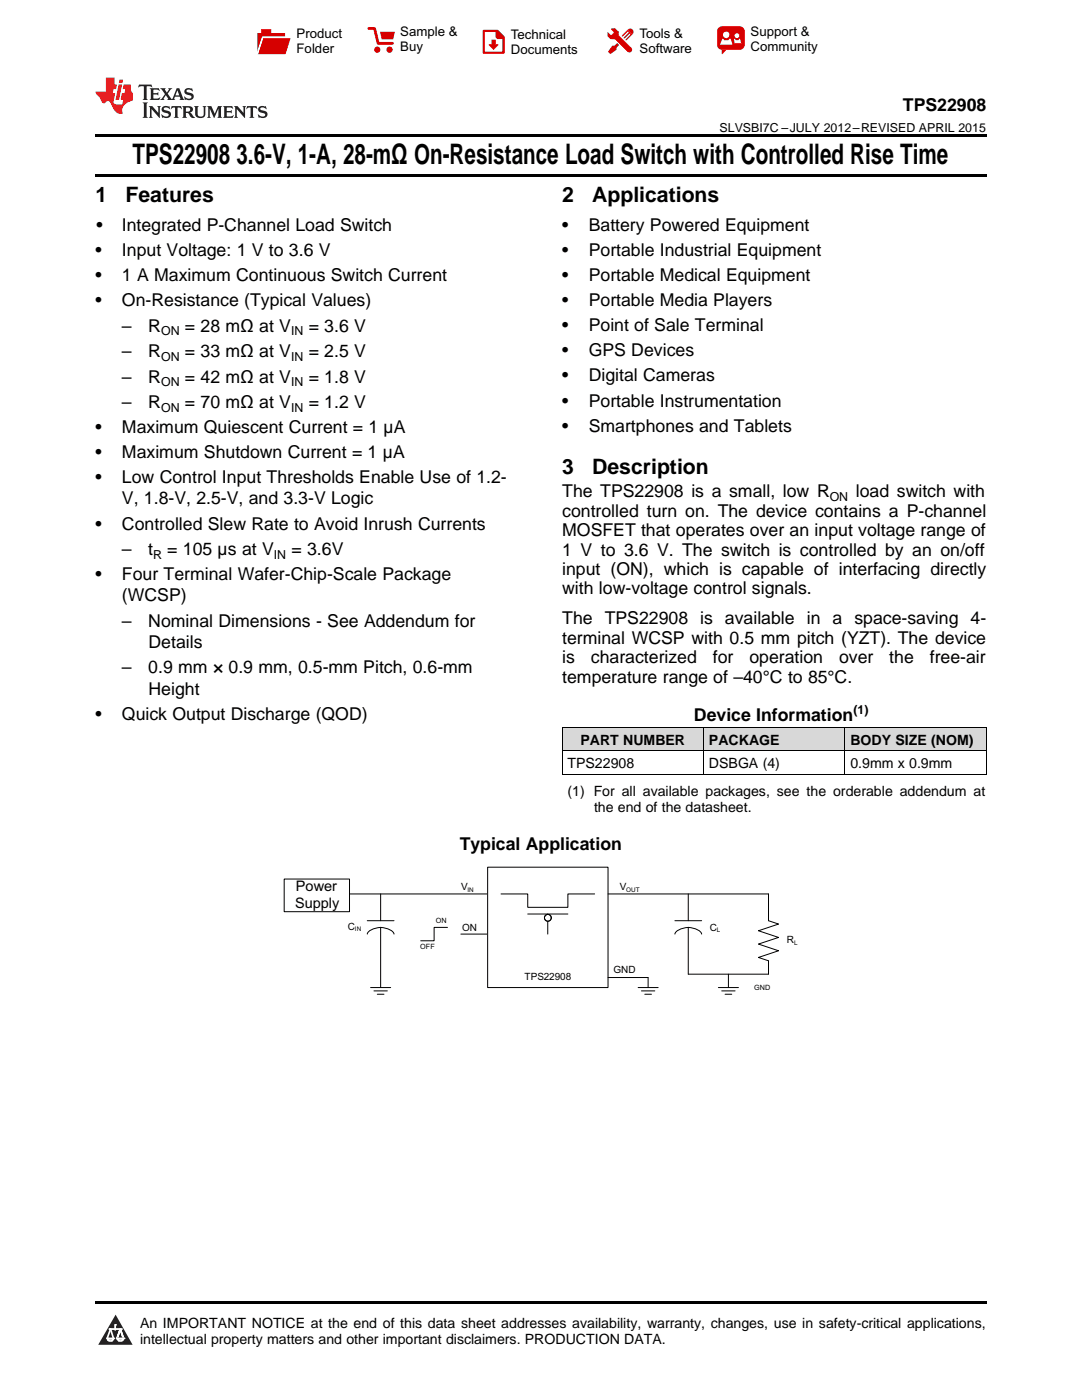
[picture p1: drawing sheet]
<svg xmlns="http://www.w3.org/2000/svg" width="216mm" height="279mm" viewBox="0 0 216 279" stroke-linecap="round" stroke-linejoin="round" font-family="sans-serif">
<defs><g id="words">
<g font-size="5.6">
<text x="26.5" y="32.8">TPS22908</text>
<text x="47.2" y="32.8">3.6-V, 1-A, 28-mΩ On-Resistance Load Switch with Controlled Rise Time</text>
</g>
<g font-size="4.2">
<text x="19" y="40.4">1</text>
<text x="25" y="40.4">Features</text>
<text x="112.2" y="40.4">2</text>
<text x="118.2" y="40.4">Applications</text>
<text x="112.2" y="94.6">3</text>
<text x="118.2" y="94.6">Description</text>
</g>
<g font-size="3.5">
<text x="180.2" y="22.2">TPS22908</text>
<text x="19.2" y="46.1">•</text>
<text x="24.3" y="46.1">Integrated P-Channel Load Switch</text>
<text x="112.2" y="46.1">•</text>
<text x="117.5" y="46.1">Battery Powered Equipment</text>
<text x="19" y="51.1">•</text>
<text x="24.3" y="51.1">Input Voltage: 1 V to 3.6 V</text>
<text x="112.2" y="51.1">•</text>
<text x="117.5" y="51.1">Portable Industrial Equipment</text>
<text x="19" y="56.1">•</text>
<text x="24.3" y="56.1">1 A Maximum Continuous Switch Current</text>
<text x="112.2" y="56.1">•</text>
<text x="117.5" y="56.1">Portable Medical Equipment</text>
<text x="19" y="61.1">•</text>
<text x="24.3" y="61.1">On-Resistance (Typical Values)</text>
<text x="112.2" y="61.1">•</text>
<text x="117.5" y="61.1">Portable Media Players</text>
<text x="24.3" y="66.2">–</text>
<text x="24.3" y="71.3">–</text>
<text x="29.6" y="66.2">R</text>
<text x="29.6" y="71.3">R</text>
<text x="36.9" y="66.2">= 28 mΩ at V</text>
<text x="36.9" y="71.3">= 33 mΩ at V</text>
<text x="61.6" y="66.2">= 3.6 V</text>
<text x="61.6" y="71.3">= 2.5 V</text>
<text x="112.2" y="66.1">•</text>
<text x="112.2" y="71.1">•</text>
<text x="117.5" y="66.1">Point of Sale Terminal</text>
<text x="117.5" y="71.1">GPS Devices</text>
<text x="24.3" y="76.3">–</text>
<text x="29.6" y="76.3">R</text>
<text x="36.9" y="76.3">= 42 mΩ at V</text>
<text x="61.6" y="76.3">= 1.8 V</text>
<text x="112.2" y="76.1">•</text>
<text x="117.5" y="76.1">Digital Cameras</text>
<text x="24.3" y="81.4">–</text>
<text x="29.6" y="81.4">R</text>
<text x="36.9" y="81.4">= 70 mΩ at V</text>
<text x="61.6" y="81.4">= 1.2 V</text>
<text x="112.2" y="81.1">•</text>
<text x="117.5" y="81.1">Portable Instrumentation</text>
<text x="19" y="86.4">•</text>
<text x="24.3" y="86.4">Maximum Quiescent Current = 1 µA</text>
<text x="112.2" y="86.1">•</text>
<text x="117.5" y="86.1">Smartphones and Tablets</text>
<text x="19" y="91.4">•</text>
<text x="24.3" y="91.4">Maximum Shutdown Current = 1 µA</text>
<text x="19" y="96.4">•</text>
<text x="24.3" y="96.4">Low Control Input Thresholds Enable Use of 1.2-</text>
<text x="24.3" y="100.7">V, 1.8-V, 2.5-V, and 3.3-V Logic</text>
<text x="112.2" y="99.2">The TPS22908 is a small, low R</text>
<text x="170.8" y="99.2">load switch with</text>
<text x="19" y="105.7">•</text>
<text x="24.3" y="105.7">Controlled Slew Rate to Avoid Inrush Currents</text>
<text x="112.2" y="103.1">controlled turn on. The device contains a P-channel</text>
<text x="112.2" y="107">MOSFET that operates over an input voltage range of</text>
<text x="24.3" y="110.8">–</text>
<text x="29.6" y="110.8">t</text>
<text x="33.4" y="110.8">= 105 µs at V</text>
<text x="58.2" y="110.8">= 3.6V</text>
<text x="112.2" y="110.9">1 V to 3.6 V. The switch is controlled by an on/off</text>
<text x="19" y="115.8">•</text>
<text x="24.3" y="115.8">Four Terminal Wafer-Chip-Scale Package</text>
<text x="112.2" y="114.8">input (ON), which is capable of interfacing directly</text>
<text x="112.2" y="118.6">with low-voltage control signals.</text>
<text x="24.3" y="120">(WCSP)</text>
<text x="24.3" y="125.1">–</text>
<text x="29.6" y="125.1">Nominal Dimensions - See Addendum for</text>
<text x="112.2" y="124.6">The TPS22908 is available in a space-saving 4-</text>
<text x="29.6" y="129.3">Details</text>
<text x="112.2" y="128.5">terminal WCSP with 0.5 mm pitch (YZT). The device</text>
<text x="24.3" y="134.4">–</text>
<text x="29.6" y="134.4">0.9 mm × 0.9 mm, 0.5-mm Pitch, 0.6-mm</text>
<text x="112.2" y="132.4">is</text>
<text x="112.2" y="136.2">temperature range of –40°C to 85°C.</text>
<text x="117.9" y="132.4">characterized</text>
<text x="142.3" y="132.4">for</text>
<text x="149.5" y="132.4">operation</text>
<text x="167.4" y="132.4">over</text>
<text x="177.5" y="132.4">the</text>
<text x="185.5" y="132.4">free-air</text>
<text x="19" y="143.7">•</text>
<text x="24.3" y="143.7">Quick Output Discharge (QOD)</text>
<text x="29.6" y="138.6">Height</text>
<text x="138.5" y="144">Device Information</text>
<text x="91.7" y="169.7">Typical Application</text>
</g>
<g font-size="2.9">
<text x="59.1" y="177.8">Power</text>
<text x="58.9" y="181.2">Supply</text>
</g>
<g font-size="2.8">
<text x="115.8" y="148.6">PART NUMBER</text>
<text x="141.5" y="148.6">PACKAGE</text>
<text x="169.7" y="148.6">BODY SIZE (NOM)</text>
<text x="113.2" y="153.3">TPS22908</text>
<text x="141.5" y="153.3">DSBGA (4)</text>
<text x="169.7" y="153.3">0.9mm x 0.9mm</text>
<text x="113.2" y="158.8">(1) For all available packages, see the orderable addendum at</text>
<text x="118.5" y="162">the end of the datasheet.</text>
<text x="27.9" y="265">An IMPORTANT NOTICE at the end of this data sheet addresses availability, warranty, changes, use in safety-critical applications,</text>
<text x="27.9" y="268.2">intellectual property matters and other important disclaimers. PRODUCTION DATA.</text>
</g>
<g font-size="2.6">
<text x="59.2" y="7.6">Product</text>
<text x="59.2" y="10.6">Folder</text>
<text x="79.9" y="7.3">Sample &amp;</text>
<text x="79.9" y="10.2">Buy</text>
<text x="101.9" y="7.8">Technical</text>
<text x="101.9" y="10.8">Documents</text>
<text x="127.6" y="7.6">Tools &amp;</text>
<text x="127.6" y="10.6">Software</text>
<text x="149.8" y="7.2">Support &amp;</text>
<text x="149.8" y="10.2">Community</text>
</g>
<g font-size="2.5">
<text x="143.6" y="26.3">SLVSBI7C –JULY 2012–REVISED APRIL 2015</text>
<text x="32.1" y="66.9">ON</text>
<text x="32.1" y="72">ON</text>
<text x="58.1" y="66.9">IN</text>
<text x="58.1" y="72">IN</text>
<text x="32.1" y="77">ON</text>
<text x="58.1" y="77">IN</text>
<text x="32.1" y="82.1">ON</text>
<text x="58.1" y="82.1">IN</text>
<text x="165.6" y="99.9">ON</text>
<text x="30.6" y="111.5">R</text>
<text x="54.6" y="111.5">IN</text>
<text x="170.3" y="142.6">(1)</text>
</g>
<g font-size="2">
<text x="92" y="177.6">V</text>
<text x="123.7" y="177.6">V</text>
<text x="69.4" y="185.6">C</text>
<text x="92.2" y="185.7">ON</text>
<text x="141.6" y="185.7">C</text>
<text x="157" y="188.3">R</text>
<text x="104.7" y="195.5">TPS22908</text>
<text x="122.4" y="194.2">GND</text>
</g>
<g font-size="1.4">
<text x="86.9" y="184.1">ON</text>
<text x="83.9" y="189.4">OFF</text>
<text x="150.5" y="197.5">GND</text>
</g>
<g font-size="1.3">
<text x="93.3" y="178">IN</text>
<text x="125" y="178">OUT</text>
<text x="70.8" y="185.7">IN</text>
<text x="143.1" y="185.9">L</text>
<text x="158.4" y="188.6">L</text>
</g>
</g></defs>
<g fill="#d8d8d8">
<path d="M112.2 145.2h28.2v4.7h-28.2z"/>
<path d="M140.4 145.2h28.2v4.7h-28.2z"/>
<path d="M168.6 145.2h28.2v4.7h-28.2z"/>
</g>
<path d="M23.1 262.4l3.4 6h-6.9z" fill="#231f20"/>
<path d="M21.4 267.1h1.2l-.3 .5h-.3a.55 .55 0 0 1-.6-.5z" fill-rule="evenodd" fill="#fff"/>
<path d="M21.4 267.1h1.2l-.3 .5h-.3a.55 .55 0 0 1-.6-.5z" fill="none" stroke="#231f20" stroke-width=".34"/>
<path d="M21.4 267.1l1.2 .1-.3 .4h-.5z" fill="none" stroke="#fff" stroke-width=".34"/>
<path d="M23 265.3h.1" fill="none" stroke="#fff" stroke-width=".34"/>
<path d="M23 264.4v.9z" fill="#fff"/>
<path d="M23 264.4v.9z" fill="none" stroke="#fff" stroke-width=".34"/>
<circle cx="23" cy="264.4" r=".17" fill="#fff"/>
<path d="M21.9 265.2h.1" fill="none" stroke="#fff" stroke-width=".34"/>
<path d="M21.9 265.2h2.3z" fill="#fff"/>
<path d="M21.9 265.2h2.3z" fill="none" stroke="#fff" stroke-width=".34"/>
<circle cx="24.2" cy="265.2" r=".17" fill="#fff"/>
<path d="M23.3 267.1h.1" fill="none" stroke="#fff" stroke-width=".34"/>
<path d="M24 265.2l-.7 1.9z" fill="#fff"/>
<path d="M24 265.2l-.7 1.9z" fill="none" stroke="#fff" stroke-width=".34"/>
<path d="M24 265.2l.7 1.9z" fill="#fff"/>
<path d="M24 265.2l.7 1.9z" fill="none" stroke="#fff" stroke-width=".34"/>
<path d="M24.6 267.1h.1" fill="none" stroke="#fff" stroke-width=".34"/>
<circle cx="21.4" cy="267.1" r=".17" fill="#fff"/>
<path d="M22.1 265.2l-.7 1.9z" fill="#fff"/>
<path d="M22.1 265.2l-.7 1.9z" fill="none" stroke="#fff" stroke-width=".34"/>
<path d="M22.1 265.2l.5 1.9z" fill="#fff"/>
<path d="M22.1 265.2l.5 1.9z" fill="none" stroke="#fff" stroke-width=".34"/>
<circle cx="22.6" cy="267.1" r=".17" fill="#fff"/>
<path d="M23.4 267.1h1.3a.65 .65 0 0 1-.7 .5 .65 .65 0 0 1-.6-.5z" fill-rule="evenodd" fill="#fff"/>
<path d="M23.4 267.1h1.3a.65 .65 0 0 1-.7 .5 .65 .65 0 0 1-.6-.5z" fill="none" stroke="#231f20" stroke-width=".34"/>
<path d="M23.4 267.1h1.3l-.4 .5h-.6z" fill="none" stroke="#fff" stroke-width=".34"/>
<path d="M23.3 267.1h.1" fill="none" stroke="#fff" stroke-width=".34"/>
<circle cx="24.7" cy="267.1" r=".17" fill="#fff"/>
<path d="M19 259.7h177.8v.5h-177.8z" fill="#000"/>
<path d="M56.7 175.4h13v6.5h-13z" fill-rule="evenodd" fill="#fff"/>
<path d="M56.7 175.4h13v6.5h-13zM69.7 178.4h27.6M76 178.4v5.3M73.3 183.7h5.3M73.9 197.1h4.1M74.6 197.8h2.7M75.3 198.4h1.3M76 185.1a2.79 2.79 0 0 0-2.7 1.3M76 185.1a2.81 2.81 0 0 1 2.6 1.3M76 185.1v12M89.3 185.1h-2.7v2.7h-2.6M92 186.4h5.3" fill="none" stroke="#000" stroke-width=".2"/>
<path d="M97.3 173.1h24v24h-24z" fill-rule="evenodd" fill="#fff"/>
<g fill="none" stroke="#000" stroke-width=".2">
<path d="M97.3 173.1h24v24h-24zM100 178.4h5.3v2.7h8v-2.7h5.4M121.3 178.4h32v5.3l2 .7-4 1.4 4 1.3-4 1.3 4 1.3-4 1.4 2 .6v2.7h-16v-9.3M137.3 178.4v5.3M105.3 182.4h8M109.3 182.4v4M121.3 195.1h8v2M127.3 197.1h4M128 197.8h2.7M128.7 198.4h1.3M134.7 183.7h5.3M137.3 185.1a2.81 2.81 0 0 0-2.6 1.3"/>
<path d="M137.3 185.1a2.79 2.79 0 0 1 2.7 1.3M143.3 197.1h4M144 197.8h2.7M144.7 198.4h1.3M145.3 194.4v2.7"/>
</g>
<circle cx="109.3" cy="183.2" r=".68" fill="#fff"/>
<g fill="none" stroke="#000" stroke-width=".2">
<path d="M112.2 154.5h84.6M112.2 149.8h84.6M112.2 145.2h84.6M112.2 145.2v9.4M140.4 145.2v9.4M168.6 145.2v9.4M196.8 145.2v9.4"/>
<circle cx="109.3" cy="183.2" r=".68"/>
</g>
<path d="M19 34.8h177.8v.5h-177.8zM19 26.8h177.8v.6h-177.8zM112.2 154.5l.1 .1zM168.5 154.5l.1 .1zM196.7 154.5l.1 .1z" fill="#000"/>
<path d="M27.7 16.9l-.1 .6 .6-.3h.5v.2v2.2l-.2 .4h1l-.2-.4v-2.2v-.2h.5l.6 .3-.2-.6zM29.9 17.6l.2 .4v1.6l-.2 .4h1.9l.1-.6a1.09 1.09 0 0 1-1.3 .1v-.6h.6l.4 .2v-.7l-.2 .2h-.8v-.6l.2-.1a1.01 1.01 0 0 1 1 .3l-.1-.6zM32 17.6l.9 1.2-1 1.2h.9l-.2-.3 .5-.7 .5 .7-.3 .3h1.7l-.2-.3 .1-.4h1l.1 .4-.2 .3h1l-.3-.4-.7-2h-.5l-1 2.2-.8-1.1 .9-1.1h-.9l.2 .2-.4 .7-.4-.7 .2-.2zM35.4 18l.4 1h-.8zM37 17.7a.66 .66 0 0 0-.2 .8 .66 .66 0 0 0 .6 .4l.7 .2 .1 .2a.8 .8 0 0 1-.7 .4 .8 .8 0 0 1-.7-.5l.1 .8 .2-.2a.94 .94 0 0 0 1.1 .1 .94 .94 0 0 0 .4-.9 1.48 1.48 0 0 0-1.3-.6v-.4a1.1 1.1 0 0 1 1.2 .2l-.2-.6-.2 .1-.5-.1zM28.5 20.4l.2 .4v2.3l-.2 .4h1l-.2-.4v-2.3l.2-.4zM29.7 21.2l.2 .4v1.5l-.2 .4h.8l-.3-.4 .1-1.3 1.6 1.8v-2l.2-.4h-.7l.2 .2v1.1l-1.2-1.3zM32.5 21.3a.66 .66 0 0 0-.2 .8 .66 .66 0 0 0 .6 .4l.6 .2 .2 .2a.8 .8 0 0 1-.8 .4 .8 .8 0 0 1-.7-.5l.2 .7 .2-.1a.94 .94 0 0 0 1 .1 .94 .94 0 0 0 .5-1 1.47 1.47 0 0 0-1.3-.6l-.1-.3a1.1 1.1 0 0 1 1.3 .2l-.2-.6-.2 .1-.5-.2zM34.3 21.2l-.2 .6a.64 .64 0 0 1 .8-.3v1.6l-.2 .4h1l-.3-.4 .1-1.6a.66 .66 0 0 1 .8 .3l-.2-.6zM36.3 21.2l.3 .4v1.5l-.3 .4h1l-.2-.2v-.7h.5l.1 .1a.8 .8 0 0 0 1.2 .7l-1-1a.62 .62 0 0 0 .6-.5 .62 .62 0 0 0-.6-.7zM37.1 21.5h.1a.48 .48 0 0 1 .6 0 .48 .48 0 0 1 .1 .6l-.2 .1-.6 .1zM38.7 21.2l.2 .2a2.29 2.29 0 0 0 .4 2 1.05 1.05 0 0 0 1.7-.7v-1.3l.2-.2h-.8l.2 .4v1.1a.61 .61 0 0 1-.6 .6 .61 .61 0 0 1-.6-.6v-1.1l.3-.4zM41.3 21.2l.3 .4v1.5l-.3 .4h.8l-.2-.4v-1.4l.8 1.9 .9-1.9v1.4l-.2 .4h.9l-.2-.4v-1.5l.2-.4h-.8l-.7 1.5-.6-1.5zM44.5 21.2l.2 .4v1.5l-.2 .4h1.9l.2-.6a1.1 1.1 0 0 1-1.4 .2v-.7h.6l.4 .2v-.6l-.2 .1-.8 .1v-.6l.2-.1a1.02 1.02 0 0 1 1.1 .2l-.2-.5zM46.7 21.2l.2 .4v1.5l-.2 .4h.8l-.3-.4 .1-1.3 1.6 1.8v-2l.2-.4h-.7l.2 .2v1.1l-1.2-1.3zM49.3 21.2l-.1 .6a.64 .64 0 0 1 .8-.3v1.6l-.3 .4h1l-.2-.4v-1.6a.66 .66 0 0 1 .8 .3l-.1-.6zM51.7 21.3a.66 .66 0 0 0-.2 .7 .66 .66 0 0 0 .7 .5l.6 .2 .1 .2a.8 .8 0 0 1-.7 .4 .8 .8 0 0 1-.7-.5l.1 .7 .2-.1a.94 .94 0 0 0 1.1 .1 .94 .94 0 0 0 .4-1 1.48 1.48 0 0 0-1.2-.6l-.1-.3a1.1 1.1 0 0 1 1.2 .2l-.2-.6-.1 .1-.6-.2z" fill="#231f20"/>
<path d="M21.1 15.5v2.8h-2v.4l.9 .9a.96 .96 0 0 0 1 1 .59 .59 0 0 1 .5-.4 .59 .59 0 0 1 .5 .3l.4 .8a1.61 1.61 0 0 0 2.1 1.3 1.63 1.63 0 0 1 1.1-2.2l.9-.3v-1.5a1.6 1.6 0 0 1-.4-1.7h-1.4l-.2 .9h.5l-.2 .8h-.5l-.2 1v.3h.5l-.2 .9h-.7a.74 .74 0 0 1-1-.6l.3-1.6h-.5l.2-.8h.5l.1-.9h-.4v-1.4zM23.7 16.9l-.7 3h.8l.6-3zM23.8 15.9l-.1 .7h.7l.2-.7z" fill="#ee1d23"/>
<g fill="#d60000">
<path d="M52.1 5.8h2v.8h2.8v4.2h-5.5v-4.2h.7z" fill-rule="evenodd"/>
<path d="M52.4 7.5h5.6l-1 3.3h-5.6z" fill-rule="evenodd"/>
</g>
<path d="M52.4 7.4h5.7l-.1 .1h-5.5l-1.1 3.3z" fill-rule="evenodd" fill="#fff"/>
<path d="M52.4 7.4h5.7l-.1 .1h-5.5l-1.1 3.3z" fill="none" stroke="#fff" stroke-width=".2"/>
<path d="M73.6 5.7h1.1l.7 2.9h2.9" fill="none" stroke="#d60000" stroke-width=".55"/>
<g fill="#d60000">
<path d="M75.8 6.3h3l-.4 1.6h-2.2z" fill-rule="evenodd"/>
<circle cx="75.3" cy="9.9" r=".62"/>
<circle cx="77.7" cy="9.9" r=".62"/>
</g>
<path d="M96.5 6.2h2.7l1.3 1.2v3.1h-4z" fill="none" stroke="#d60000" stroke-width=".44"/>
<g fill="#d60000">
<path d="M98.1 7.9h.8v1h.5l-.9 1.1-1-1v-.1h.6z" fill-rule="evenodd"/>
<path d="M98.9 6.2h.3l1.3 1.2v.4h-1.3l-.3-.4z" fill-rule="evenodd"/>
<path d="M121.9 5.7h.8l.7 .6 .1 .7 2.5 2.5-.8 .8-2.3-2.3-1.1-.2-.6-.6v-.8l.7 .6 .5-.4v-.2l-.5-.5z" fill-rule="evenodd"/>
<path d="M122.2 9.1h.4l.5-.5 .4 .4-.5 .5v.4l-1.2 .9-.5-.5z" fill-rule="evenodd"/>
<path d="M125.3 5.9a.67 .67 0 0 1 .9 0 .67 .67 0 0 1 0 .9z" fill-rule="evenodd"/>
<path d="M125.3 5.9l.9 .9-1.2 1.2h-.2v-.2l1-.9v-.2h-.2l-.9 1h-.2v-.2l.9-1 .1-.2h-.3l-.9 1h-.2v-.2z" fill-rule="evenodd"/>
<circle cx="125.6" cy="9.9" r=".54"/>
</g>
<path d="M123.3 6.3v.7" fill="none" stroke="#d60000" stroke-width=".2"/>
<g fill="#d60000">
<path d="M143.4 5.5l.6-.2h3.6a.95 .95 0 0 1 1 .9v2.8a.95 .95 0 0 1-1 .9h-3.6a.95 .95 0 0 1-.9-.9v-2.8z" fill-rule="evenodd"/>
<path d="M144 9.9h.9l-.7 .9h-.2z" fill-rule="evenodd"/>
</g>
<g fill="#fff">
<path d="M146.6 8.6h1.3z"/>
<path d="M144.1 7.8h.3l.1 .2h.8l.2-.2h.3l.4 1.1h-2.5z" fill-rule="evenodd"/>
<path d="M146.4 7.8h.3l.1 .2h.5l.2-.2h.2l.2 .8h-1.3z" fill-rule="evenodd"/>
<circle cx="144.9" cy="6.9" r=".65"/>
<circle cx="147" cy="7.1" r=".48"/>
</g>
<use href="#words"/>
</svg>
